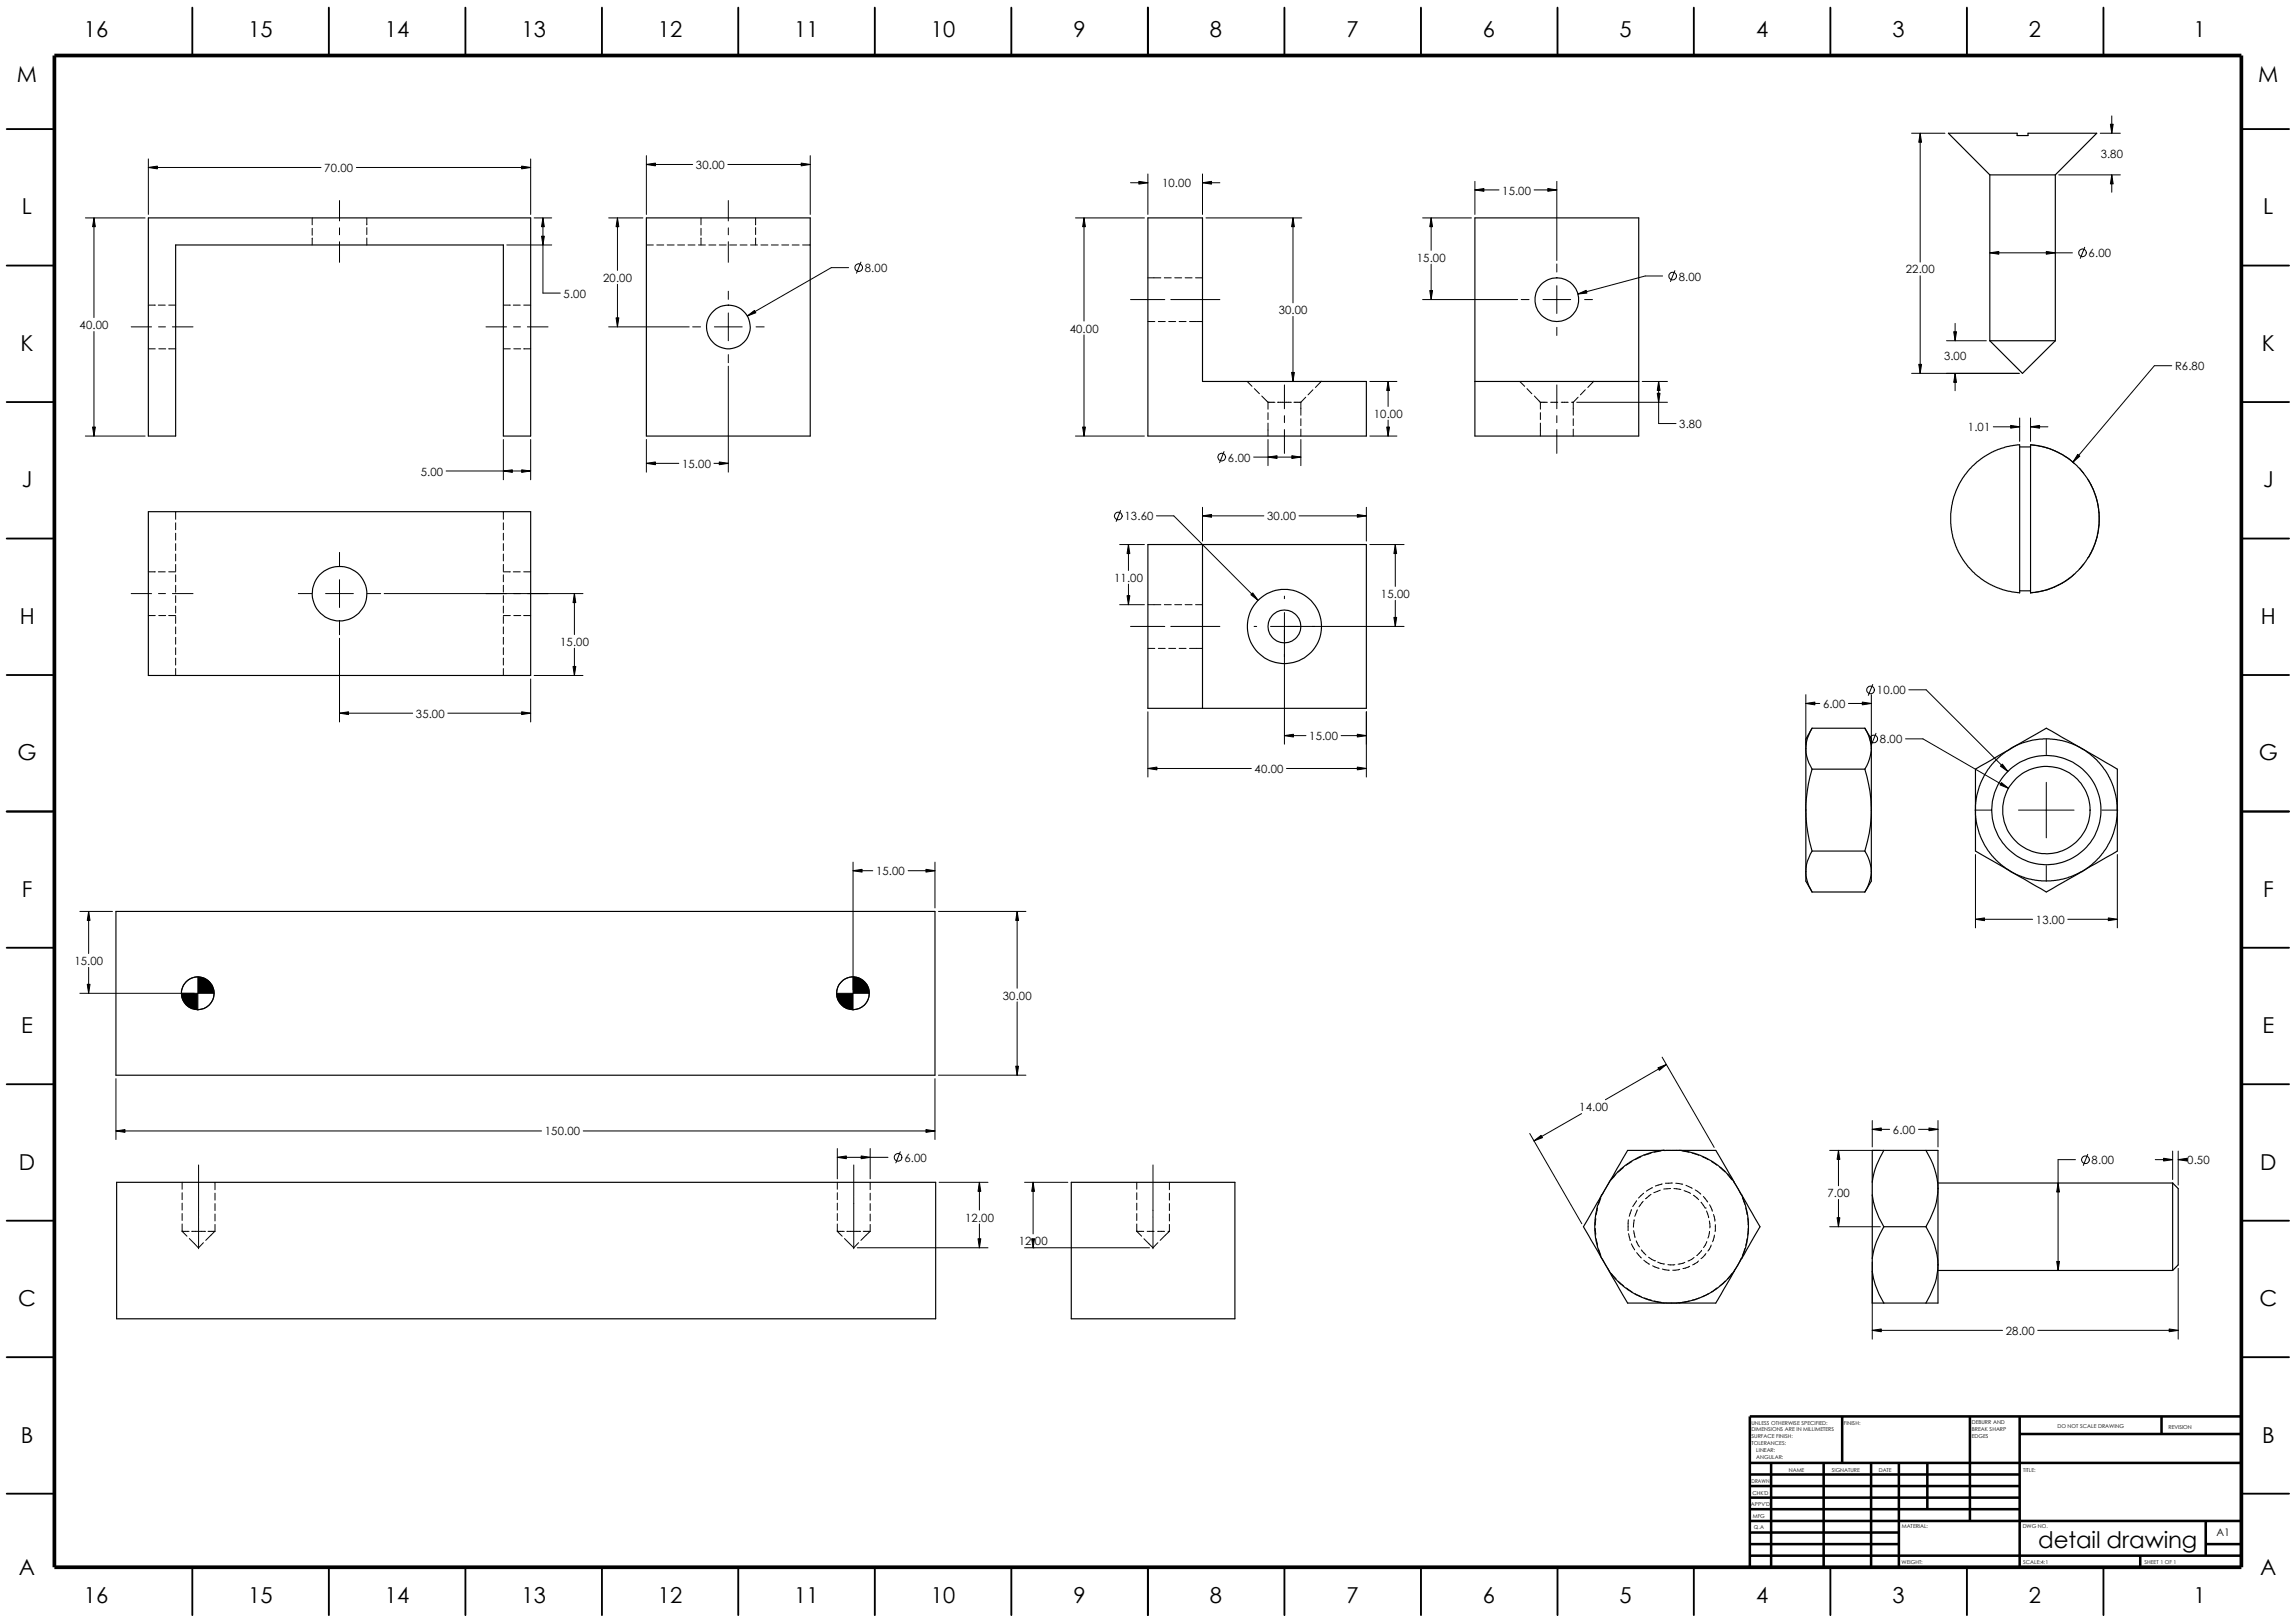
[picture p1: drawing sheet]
<svg xmlns="http://www.w3.org/2000/svg" width="420mm" height="297mm" viewBox="0 0 420 297" stroke-linecap="round" stroke-linejoin="round" font-family="sans-serif">
<defs><g id="words">
<text font-size="4.2" x="372.8" y="283.3">detail drawing</text>
<g font-size="4">
<text x="15.3" y="6.7">16</text>
<text x="45.4" y="6.7">15</text>
<text x="70.4" y="6.7">14</text>
<text x="95.4" y="6.7">13</text>
<text x="120.3" y="6.7">12</text>
<text x="145.3" y="6.7">11</text>
<text x="170.3" y="6.7">10</text>
<text x="196.4" y="6.7">9</text>
<text x="221.3" y="6.7">8</text>
<text x="246.3" y="6.7">7</text>
<text x="271.3" y="6.7">6</text>
<text x="296.2" y="6.7">5</text>
<text x="321.2" y="6.7">4</text>
<text x="346.2" y="6.7">3</text>
<text x="371.1" y="6.7">2</text>
<text x="401.2" y="6.7">1</text>
<text x="3.1" y="15">M</text>
<text x="413.1" y="15">M</text>
<text x="4" y="39.2">L</text>
<text x="414" y="39.2">L</text>
<text x="3.8" y="64.2">K</text>
<text x="413.8" y="64.2">K</text>
<text x="4" y="89.2">J</text>
<text x="414" y="89.2">J</text>
<text x="3.6" y="114.2">H</text>
<text x="413.6" y="114.2">H</text>
<text x="3.2" y="139.1">G</text>
<text x="413.2" y="139.1">G</text>
<text x="4" y="164.1">F</text>
<text x="414" y="164.1">F</text>
<text x="3.9" y="189.1">E</text>
<text x="413.9" y="189.1">E</text>
<text x="3.5" y="214">D</text>
<text x="413.5" y="214">D</text>
<text x="3.3" y="239">C</text>
<text x="413.3" y="239">C</text>
<text x="3.8" y="264">B</text>
<text x="413.8" y="264">B</text>
<text x="3.5" y="288.2">A</text>
<text x="15.3" y="293.4">16</text>
<text x="45.4" y="293.4">15</text>
<text x="70.4" y="293.4">14</text>
<text x="95.4" y="293.4">13</text>
<text x="120.3" y="293.4">12</text>
<text x="145.3" y="293.4">11</text>
<text x="170.3" y="293.4">10</text>
<text x="196.4" y="293.4">9</text>
<text x="221.3" y="293.4">8</text>
<text x="246.3" y="293.4">7</text>
<text x="271.3" y="293.4">6</text>
<text x="296.2" y="293.4">5</text>
<text x="321.2" y="293.4">4</text>
<text x="346.2" y="293.4">3</text>
<text x="371.1" y="293.4">2</text>
<text x="401.2" y="293.4">1</text>
<text x="413.5" y="288.2">A</text>
</g>
<g font-size="2.1">
<text x="384.3" y="29">3.80</text>
<text x="59.3" y="31.5">70.00</text>
<text x="127.3" y="30.9">30.00</text>
<text x="212.6" y="34.2">10.00</text>
<text x="274.8" y="35.6">15.00</text>
<text x="259.2" y="47.9">15.00</text>
<text x="382.1" y="47.1">6.00</text>
<text x="110.3" y="51.6">20.00</text>
<text x="158.2" y="49.8">8.00</text>
<text x="307.1" y="51.4">8.00</text>
<text x="348.6" y="50">22.00</text>
<text x="103.1" y="54.5">5.00</text>
<text x="233.9" y="57.5">30.00</text>
<text x="14.6" y="60.2">40.00</text>
<text x="195.7" y="60.9">40.00</text>
<text x="355.6" y="65.9">3.00</text>
<text x="397.9" y="67.7">R6.80</text>
<text x="251.3" y="76.5">10.00</text>
<text x="307.2" y="78.4">3.80</text>
<text x="360" y="78.9">1.01</text>
<text x="77" y="87">5.00</text>
<text x="124.8" y="85.6">15.00</text>
<text x="224.6" y="84.5">6.00</text>
<text x="205.7" y="95.3">13.60</text>
<text x="231.8" y="95.3">30.00</text>
<text x="203.8" y="106.5">11.00</text>
<text x="252.6" y="109.4">15.00</text>
<text x="102.5" y="118.2">15.00</text>
<text x="76.1" y="131.4">35.00</text>
<text x="333.5" y="129.5">6.00</text>
<text x="343.3" y="127.1">10.00</text>
<text x="239.5" y="135.5">15.00</text>
<text x="343.9" y="136">8.00</text>
<text x="229.5" y="141.4">40.00</text>
<text x="160.2" y="160.2">15.00</text>
<text x="372.4" y="169.1">13.00</text>
<text x="13.6" y="176.6">15.00</text>
<text x="183.4" y="182.9">30.00</text>
<text x="288.9" y="203.4">14.00</text>
<text x="99.7" y="207.8">150.00</text>
<text x="346.3" y="207.5">6.00</text>
<text x="165.4" y="212.6">6.00</text>
<text x="382.6" y="213.1">8.00</text>
<text x="400.1" y="213.1">0.50</text>
<text x="334.3" y="219.1">7.00</text>
<text x="176.5" y="223.6">12.00</text>
<text x="186.4" y="227.9">12.00</text>
<text x="366.9" y="244.3">28.00</text>
</g>
<text font-size="1.9" x="405.4" y="281.1">A1</text>
<g font-size="1">
<text x="320.4" y="260.7">UNLESS OTHERWISE SPECIFIED:</text>
<text x="320.4" y="261.9">DIMENSIONS ARE IN MILLIMETERS</text>
<text x="320.4" y="263.2">SURFACE FINISH:</text>
<text x="337.3" y="260.7">FINISH:</text>
<text x="360.7" y="263.1">EDGES</text>
<text x="360.7" y="260.6">DEBURR AND</text>
<text x="360.7" y="261.9">BREAK SHARP</text>
<text x="376.3" y="261.4">DO NOT SCALE DRAWING</text>
<text x="396.7" y="261.5">REVISION</text>
<text x="320.4" y="264.4">TOLERANCES:</text>
<text x="321.3" y="265.7">LINEAR:</text>
<text x="321.3" y="266.9">ANGULAR:</text>
<text x="327.2" y="269.4">NAME</text>
<text x="335.1" y="269.4">SIGNATURE</text>
<text x="343.7" y="269.4">DATE</text>
<text x="370.1" y="269.4">TITLE:</text>
<text x="320.3" y="275.6">APPV'D</text>
<text x="320.4" y="271.5">DRAWN</text>
<text x="320.5" y="273.6">CHK'D</text>
<text x="320.6" y="277.7">MFG</text>
<text x="320.8" y="279.9">Q.A</text>
<text x="347.9" y="279.6">MATERIAL:</text>
<text x="370" y="279.6">DWG NO.</text>
<text x="347.9" y="286.1">WEIGHT:</text>
<text x="370.1" y="286.2">SCALE:4:1</text>
<text x="392.3" y="286.2">SHEET 1 OF 1</text>
</g>
</g></defs>
<g fill="none" stroke="#000" stroke-width=".34">
<path d="M35.2 1.4v8.8M60.2 1.4v8.8M85.1 1.4v8.8M110.1 1.4v8.8M135 1.4v8.8M160 1.4v8.8M185 1.4v8.8M210 1.4v8.8M234.9 1.4v8.8M259.9 1.4v8.8M284.9 1.4v8.8M309.8 1.4v8.8"/>
<path d="M334.8 1.4v8.8M359.8 1.4v8.8M384.8 1.4v8.8M1.2 23.6h8.7M410 23.6h8.7M1.2 48.6h8.7M410 48.6h8.7M1.2 73.6h8.7M410 73.6h8.7M1.2 98.6h8.7M410 98.6h8.7M1.2 123.5h8.7"/>
<path d="M410 123.5h8.7M1.2 148.5h8.7M410 148.5h8.7M1.2 173.4h8.7M410 173.4h8.7M1.2 198.4h8.7M410 198.4h8.7M1.2 223.4h8.7M410 223.4h8.7M1.2 248.4h8.7M410 248.4h8.7M1.2 273.3h8.7"/>
<path d="M410 273.3h8.7M35.2 286.8v8.8M60.2 286.8v8.8M85.1 286.8v8.8M110.1 286.8v8.8M135 286.8v8.8M160 286.8v8.8M185 286.8v8.8M210 286.8v8.8M234.9 286.8v8.8M259.9 286.8v8.8M284.9 286.8v8.8"/>
<path d="M309.8 286.8v8.8M334.8 286.8v8.8M359.8 286.8v8.8M384.8 286.8v8.8"/>
</g>
<g fill="none" stroke="#000" stroke-width=".47">
<path d="M337 259.2v8.5M360.3 259.2v19.1M369.4 259.2v27.6M395.4 259.2v3.2M410 259.2h-89.9v27.6M320.1 267.7h89.9M320.1 276.2h49.3M320.1 274.1h49.3M320.1 271.9h49.3M320.1 269.8h49.3M320.1 278.3h89.9M324 267.7v19.1"/>
<path d="M333.6 267.7v19.1M342.3 267.7v19.1M347.3 267.7v19.1M352.6 267.7v8.5M369.4 262.4h40.6M403.5 278.3v6.4M320.1 284.7h89.9M320.1 282.6h27.2M320.1 280.5h27.2M391.5 284.7v2.1M403.5 282.6h6.5"/>
</g>
<path d="M9.9 10.2h400.1v276.6h-400.1z" fill="none" stroke="#000" stroke-width=".68" stroke-linecap="butt"/>
<g fill="none" stroke="#000" stroke-width=".18">
<path d="M15.6 39.9h10.9M17.2 39.9v18.2M27.1 30.6h31.6M27.1 29.1v10.1M57.1 39.9v1.2M62.1 36.7v3.7M65.2 30.6h31.9M67.1 39.9v1.2M97.1 29.1v10.1M97.7 39.9h3.2M99.3 39.9v13.7h3.2M111.3 39.9h6.3"/>
<path d="M112.9 39.9v9.6M118.2 28.5v10.7M118.2 30.1h8.5M128.2 39.9v1.2M133.1 30.1h15.1M133.2 36.7v3.7M138.2 39.9v1.2M148.2 28.5v10.7M196.7 39.9h12.6M198.3 39.9v18.9M206.8 33.4h3.2M210 31.8v7.4"/>
<path d="M220 33.4h3.1M220 31.8v7.4M220.6 39.9h17.5M236.5 39.9v15.5M260.2 39.9h9M261.8 39.9v5.9M269.8 33.2v6M269.8 34.8h4.4M280.6 34.8h4.2M284.8 33.2v14.5M349.7 24.4h6.1M351.2 24.4v23.6"/>
<path d="M376.6 32h11.3M384.2 24.4h3.7M386.3 21.2v3.2M386.3 32v3.2M24 59.8h3.7M27.1 55.8h1.3M29 55.8h1.2M29 59.8h1.3M30.9 55.8h1.2M31.5 59.8h3.8M57.1 41.8v1.3M57.1 43.6v1.2"/>
<path d="M62.1 41.7v1.3M62.1 44.2v3.8M67.1 41.7v1.2M67.1 43.6v1.2M88.9 59.8h3.8M92.1 55.8h1.2M92.7 44.8h8.2M93.9 55.8h1.3M93.9 59.8h1.3M95.8 55.8h1.3M96.5 59.8h3.7M111.3 59.8h14.8"/>
<path d="M112.9 52v7.8M118.2 44.8h1.3M120.1 44.8h1.3M122 44.8h1.3M124 44.8h1.2M125.9 44.8h1.2M126.7 59.8h1.4M127.8 44.8h1.2M128.2 41.8v1.3M128.2 43.6v1.2M129.7 44.8h1.2M130.7 59.8h5.1"/>
<path d="M131.6 44.8h1.2M133.2 41.7v1.3M133.2 44.2v3.8M133.2 53.3v1.5M133.2 57.3v5.1M133.5 44.8h1.2M135.4 44.8h1.3M137.3 44.8h1.3M138.2 41.7v1.2M138.2 43.6v1.2M138.3 59.8h1.5M139.2 44.8h1.3"/>
<path d="M141.1 44.8h1.3M143 44.8h1.3M144.9 44.8h1.3M146.8 44.8h1.4M155.2 49h-3.1l-15.4 8.8M157.5 48l-.8 2M206.8 54.8h6.3M210 50.8h2.3M210 58.8h1.2M211.9 58.8h1.2M213 50.8h1.2M213.8 58.8h1.3"/>
<path d="M214.2 54.8h8.9M214.9 50.8h1.3M215.7 58.8h1.3M216.8 50.8h1.3M217.6 58.8h2.4M218.7 50.8h1.3M236.5 57.9v11.9M260.2 54.8h17.4M261.8 48.3v6.5M278.3 54.8h1.4M282.2 54.8h5.1M284.8 48.3v1.5"/>
<path d="M284.8 52.3v5.1M284.8 59.9v1.5M289.9 54.8h1.4M304.1 50.5h-3.2l-12.3 3.3M306.4 49.5l-.8 2M351.2 50.5v17.8M357.6 59.2v3.2M364 46.3h15.1M381.3 45.3l-.8 2M15.6 79.8h10.9M17.2 60.7v19.1M27.1 63.8h1.3"/>
<path d="M29 63.8h1.3M30.9 63.8h1.2M92.1 63.8h1.2M94 63.8h1.2M95.8 63.8h1.3M133.2 64.9v1.5M133.2 67v19.4M196.7 79.8h12.6M198.3 61.3v18.5M228.1 69.8l.9 .9M229.4 71.1l1 1M230.8 72.5l1.1 1.1"/>
<path d="M231.9 75.5v1.3M231.9 77.4v2.4M233.2 73.6h-1.3v1.3M233.7 73.6h2.5M234.9 70.4v4.4M234.9 76.1v1.2M234.9 78.6v4.4M236.7 73.6h1.3M238 73.6v2.4M238 76.6v1.3M238 78.5v1.3M238.8 72.7l-.8 .9"/>
<path d="M240.2 71.3l-.9 1M241.7 69.8l-1.1 1.1M250.6 79.8h4.9M250.6 69.8h4.9M253.9 69.8v4.6M253.9 76.9v2.9M278 69.8l.9 .9M279.3 71.1l.9 1M280.7 72.5l1 1.1M281.8 75.5v1.3M281.8 77.4v2.4M283 73.6h-1.2v1.3"/>
<path d="M283.7 73.6h1.2M284.8 70.4v4.4M284.8 76.1v1.2M284.8 78.6v4.4M285.6 73.6h1.3M287.5 73.6h.3M287.8 73.6v2.4M287.8 76.6v1.3M287.8 78.5v1.3M288.4 73.6h16.6M288.7 72.7l-.9 .9M290 71.3l-.9 1"/>
<path d="M291.5 69.8l-1.1 1.1M300.4 69.8h4.6M303.4 69.8v7.7h3.2M349.7 68.3h19.7M356.1 62.4h7.2M357.6 68.3v3.2M364.6 78.1h4.8M369.4 76.5v4.3M371.4 76.5v4.3M371.4 78.1h3.2M397.3 66.9h-3.2l-14.9 17.7M32.1 93.6v1.4"/>
<path d="M32.1 95.7v1.2M32.1 97.6v1.2M32.1 99.5v1.3M81.6 86.2h15.5M92.1 80.4v7.4M92.1 93.6v1.4M92.1 95.7v1.2M92.1 97.6v1.2M92.1 99.5v1.3M97.1 80.4v7.4M118.2 84.8h6M118.2 80.4v6"/>
<path d="M130.6 84.8h2.6M204.8 99.7h4.5M205 93.4l-.8 2M206.4 99.7v4.7M211.5 94.4h3.2l15.4 15.5M220 92.8v6.2M220 94.4h11.2M223.9 82.6l-.8 2.1M229.3 83.7h8.7M231.9 80.4v4.8M237.6 94.4h12.3M238 80.4v4.8"/>
<path d="M249.9 92.8v6.2M250.6 99.7h6.2M255.2 99.7v7.6M371.4 81.4a13.1 13.1 0 0 1 8 3.4M380.4 85.7l.8 1M381.9 87.7a13.3 13.3 0 0 1 0 14.5M24 108.6h3.7M27.1 104.6h1.3M27.1 112.6h1.3M29 104.6h1.2M29 108.6h1.3M29 112.6h1.3"/>
<path d="M30.9 104.6h1.2M30.9 112.6h1.2M31.5 108.6h3.8M32.1 101.4v1.3M32.1 103.3v1.3M32.1 105.2v1.3M32.1 107.1v1.3M32.1 109v1.3M32.1 110.9v1.3M32.1 112.8v1.3M32.1 114.7v1.3M32.1 116.6v1.3"/>
<path d="M32.1 118.5v1.3M54.6 108.6h2.4M59.6 108.6h5M62.1 101.1v2.4M62.1 106.1v5.1M62.1 113.7v2.5M62.1 116.8v15.3M67.2 108.6h2.4M70.3 108.6h36.3M92.1 101.4v1.3M92.1 103.3v1.3M92.1 105.2v1.3"/>
<path d="M92.1 107.1v1.3M92.1 109v1.3M92.1 110.9v1.3M92.1 112.8v1.3M92.1 114.7v1.3M92.1 116.6v1.3M92.1 118.5v1.3M92.1 104.6h1.2M92.1 112.6h1.2M93.9 104.6h1.3M94 112.6h1.2M95.8 104.6h1.3"/>
<path d="M95.8 112.6h1.3M105.1 108.6v7.5M105.1 118.6v5M204.8 110.7h4.5M206.4 106.9v3.8M206.8 114.6h6.3M210 110.7h2.3M210 118.7h1.2M211.9 118.7h1.2M213 110.7h1.2M213.8 118.7h1.3M214.2 114.6h8.9"/>
<path d="M214.9 110.7h1.3M215.7 118.7h1.3M216.8 110.7h1.3M217.6 118.7h2.4M218.7 110.7h1.3M229.4 114.6h.5M232.4 114.6h24.4M234.9 109.1v.5M234.9 112.1v24.1M255.2 109.9v4.7M379.4 105a12.9 12.9 0 0 1-8 3.5M381.2 103.2l-.8 1"/>
<path d="M32.1 120.4v1.3M32.1 122.3v1.3M62.1 130.5h13.4M81.9 130.5h15.2M92.1 120.4v1.3M92.1 122.3v1.3M97.1 124.2v7.9M97.7 123.6h8.9M210 130.3v11.9M234.9 134.6h4M245.3 134.6h4.6M249.9 130.3v11.9"/>
<path d="M330.3 127.1v9.3M330.3 128.7h2.6M338.1 128.7h4.2M342.3 127.1v9.3M342.6 125.3l-.8 2M343.2 134.2l-.9 2M348.6 135.2h3.1l15.7 9.1M349.2 126.2h3.1l15 15M374.3 135.2v2.9M156 157.8v23.3M156 159.3h3.6M166.1 159.3h4.9"/>
<path d="M171 157.8v8.4M210 140.6h18.9M235.3 140.6h14.6M361.3 148.3h2.9M361.4 156.4v13.4M369.2 148.3h10.2M374.3 143.2v10.1M374.3 158.4v2.9M384.5 148.3h2.9M387.3 156.4v13.4M14.6 166.8h6M16.2 166.8v7.7"/>
<path d="M16.2 177v4.8M36.2 178.8a2.96 2.96 0 0 0-3 3M156 178.8a3 3 0 0 0-3 3M171.7 166.8h16M186.1 166.8v14M361.4 168.2h10.4M378.2 168.2h9.1M14.6 181.8h21M21.2 197.4v11.1M39.2 181.8a2.96 2.96 0 0 1-3 3M159 181.8a2.96 2.96 0 0 1-3 3M171 197.4v11.1"/>
<path d="M171.7 196.8h16M186.1 183.3v13.5M304 193.5l9.6 16.5M304.8 194.8l-11.1 6.5M21.2 207h77.9M33.3 216.4v1.2M33.3 218.3v1.2M36.3 213.2v9.5M39.3 216.4v1.3M39.3 218.4v1.2M106.7 207h64.3M153.2 210.2v5.5"/>
<path d="M153.2 216.4v1.2M153.2 218.3v1.2M153.2 211.8h9.2M156.2 213.2v5.7M156.2 219v9.5M159.2 210.2v5.5M159.2 216.4v1.3M159.2 218.4v1.2M164.7 210.8l-.8 2M171.8 216.4h8.9M179.2 216.4v5M187.4 216.4h7.9"/>
<path d="M189 216.4v9.4M207.9 216.4v1.2M207.9 218.3v1.2M210.9 213.2v9.5M213.9 216.4v1.3M213.9 218.4v1.2M279.8 207.4l9.5 16.5M289.3 203.8l-8.7 5M292.8 219.2l-.4 1.2M293.7 217.6l-.6 1.1M294.3 216.4l-.6 1.1M295.6 214.9l-.9 1"/>
<path d="M297 213.7l-1 .8M298.5 212.5l-1.1 .7M299.3 219.8l-.6 1M300.2 211.7l-1.2 .5M300.6 219.8l-.8 1.1M300.7 218.4l-1 .8M302 211l-1.2 .4M302 218.6l-1 .8M302.3 217.3l-1.1 .7M303.7 217.8l-1.2 .5M303.8 210.6l-1.2 .3M304 216.7l-1.2 .3"/>
<path d="M305.6 217.5l-1.3 .1M305.7 210.5l-1.2 .1M305.8 210.5h1.2M305.9 216.5h-1.3M306.2 217.5l1.3 .2M306.5 216.5l1.3 .2M307.7 210.6l1.2 .3M308.1 217.9l1.1 .5M308.4 216.9l1.1 .6M309.5 211l1.3 .4M309.8 218.7l.9 .8M310.1 217.8l1 .7"/>
<path d="M311.4 211.7l1.1 .5M311.6 218.9l.8 1.1M313.1 212.5l1 .7M314.6 213.6l1 .9M316 214.9l.8 1M317.2 216.4l.7 1.1M317.9 217.5l.6 1.1M318.7 219.2l.5 1.2M334.7 210.5h9.3M336.3 210.5v6.5M336.3 219.5v5M342.5 206.7h3.2"/>
<path d="M342.5 205.1v4.8M350.9 206.7h3.6M354.5 205.1v4.8M379.6 212.2h-3.1v20.3M381.9 211.2l-.8 2.1M394.3 212.2h3.1M397.4 210.7v5.2M398.4 212.2h1.1M398.4 210.7v6.2M33.3 225.3h1.3M33.3 225.3l.9 .9M33.3 220.2v1.2"/>
<path d="M33.3 222.1v1.3M33.3 224v1.3M34.6 226.7l1.7 1.6M35.1 225.3h2.5M36.3 222.8v5.7M37.2 227.4l-.9 .9M39.3 225.3l-1.7 1.7M39.3 224.1v1.2h-1.2M39.3 220.3v1.2M39.3 222.2v1.2M153.2 225.3h1.2M153.2 220.2v1.2"/>
<path d="M153.2 222.1v1.3M153.2 224v1.3M153.2 225.3l.9 .9M154.5 226.7l1.7 1.6 .9-.9M154.9 225.3h2.5M156.8 228.3h23.9M157.9 225.3h1.3M159.2 220.3v1.2M159.2 222.2v1.2M159.2 224.1v1.2M159.2 225.3l-1.7 1.7M179.2 224v4.3"/>
<path d="M187.4 228.3h22.9M189 228.3h.1M207.9 225.3h1.3M207.9 225.3l.9 .9M207.9 220.2v1.2M207.9 222.1v1.3M207.9 224v1.3M209.3 226.7l1.6 1.6 .9-.9M209.8 225.3h1.3M210.9 222.8v5.7M211.8 225.3h1.2M213.7 225.3h.2"/>
<path d="M213.9 225.3l-1.7 1.7M213.9 220.3v1.2M213.9 222.2v1.2M213.9 224.1v1.2M291.8 224.8l.1 1.3M291.9 222.9l-.1 1.3M292 226.7l.2 1.3M292.2 221l-.2 1.3M292.4 228.6l.4 1.1M293.1 230.3l1.3 2.3M294.8 233.1l.8 .9M296 234.5l1 .8"/>
<path d="M297.5 235.7l1 .7M297.9 223.2l-.1 2M297.9 225.8l.3 1.2M298.4 221.4l-.4 1.2M298.4 227.6l.6 1.1M298.8 225.2l.3 1.3M298.9 223.2l-.1 1.4M299.1 236.8l1.1 .5M299.3 227.1l.6 1.1M299.4 229.2l.8 1M299.5 221.4l-.5 1.2M300.2 228.7l.9 1"/>
<path d="M300.7 230.6l1 .8M300.8 237.5l1.2 .4M301.6 230.1l1 .6M302.3 231.6l1.2 .5M302.6 230.7h.1M302.6 238.1l1.3 .2M303.2 231l1.3 .3M304.1 232.2l1.3 .3M305.1 231.4h1.3M307.1 238.4h-2.6M307.3 232.3l-1.3 .2M308.2 231l-1.2 .4"/>
<path d="M309 238.1l-1.3 .2M309.1 231.7l-1.3 .5M309.9 230.1l-1.1 .7M310.7 230.8l-1.1 .7M310.8 237.5l-1.2 .4M311.1 220l.8 1.1M311.2 228.8l-.8 .9M311.9 221.1h.1M312 229.4l-.9 .9M312.2 221.6l.3 1.2M312.2 227.2l-.6 1.1M312.5 236.7l-1.1 .6"/>
<path d="M312.7 223.4l.1 1.3M312.7 220.5l.5 1.2M312.7 225.3l-.3 1.3M313 227.8l-.6 1.1M313.4 222.2l.3 1.3M313.6 226l-.3 1.2M313.8 224.1l-.1 1.3M314.1 235.7l-1 .7M315.6 234.4l-1 .9M316.8 233l-.8 1M317.9 231.5l-.7 1M318.5 230.3l-.6 1.1"/>
<path d="M319.2 228.5l-.5 1.2M319.3 221l.3 1.2M319.6 226.7l-.3 1.2M319.7 222.9l.1 1.3M319.8 224.8l-.1 1.3M334.7 224.5h9.3M342.5 230.9v14.2M398.4 232.1v13M342.5 243.5h23.8M372.7 243.5h25.7"/>
<circle cx="157.1" cy="49" r=".7"/>
<circle cx="306" cy="50.5" r=".7"/>
<circle cx="380.9" cy="46.3" r=".7"/>
<circle cx="204.6" cy="94.4" r=".71"/>
<circle cx="223.5" cy="83.7" r=".71"/>
<circle cx="342.2" cy="126.2" r=".7"/>
<circle cx="342.8" cy="135.2" r=".7"/>
<circle cx="164.3" cy="211.8" r=".7"/>
<circle cx="381.5" cy="212.2" r=".71"/>
</g>
<g fill="none" stroke="#000" stroke-width=".21">
<path d="M27.1 39.9h70v39.9h-5v-35h-60v35h-5zM118.2 39.9h30v39.9h-30zM210 39.9h10v29.9h29.9v10h-39.9zM269.8 39.9h30v39.9h-30zM364 32h12M364 32l-7.6-7.6h12.6v.4h.2h1.8v-.4h12.5l-7.5 7.6M364 32v30.4M376 32v30.4M269.8 69.8h30M364 62.4h12M364 62.4l6 5.9 6-5.9M27.1 93.6h70v30h-70z"/>
<path d="M210 99.7h39.9v29.9h-39.9zM220 99.7v29.9M369.4 81.4l-2.7 .4-2.3 .9-2.8 1.8-1.3 1.3-1.7 2.3-1.2 2.7-.6 3.1v1.9l.4 2.3 .8 2.4 1.2 2.1 1.5 1.8 1.6 1.5 1.9 1.1 2.1 .9 3.1 .6v-27.1M369.4 81.8h2M371.4 81.4l2.5 .4 2.5 .9 1.8 1.1 2.3 2 1.5 2 .9 1.8 .8 2.5 .3 1.8v2.1l-.2 1.3-.6 2.2-1.1 2.4-1.5 2-1.8 1.8-2.2 1.3-2.1 .9-3.1 .6zM369.4 108.1h2M330.3 137l.1 .8 .3 1.2 .8 1.8M330.3 137v11.3M331.5 133.3l-.6 1.2a5.6 5.6 0 0 0-.6 2.5M331.5 133.3l-1.2 2v1.7M331.5 133.3h9.6M341.1 133.3l.9 1.8 .3 1.9"/>
<path d="M341.1 133.3l1.2 2v1.7M342.3 137v11.3M342.3 137l-.4 2-.8 1.8M367.8 136.9l2.1-.9 2-.6 3-.2 2.2 .3 1.2 .3 2.5 1.2M367.8 137l-6.4 3.8v7.5M367.8 137l6.5-3.7 6.5 3.7M367.8 137l-2.3 1.7-1.1 1.2-1.3 1.8-1 2.1-.4 1.6-.3 1.4v1.5M380.8 137l1.5 1 1.2 1 1.1 1.3 1 1.5 .9 2 .5 1.6 .3 2.9M380.8 137l6.5 3.8v7.5M330.3 148.3v11.2M330.3 148.3a27.2 27.2 0 0 0 1.2 7.4M330.3 159.5l.1 .9 .3 1.1 .8 1.7"/>
<path d="M330.3 159.5v1.7l1.2 2M331.5 155.7l-.6 1.3a5.6 5.6 0 0 0-.6 2.5M331.5 140.8a26.9 26.9 0 0 0-1.2 7.5M331.5 140.8h9.6M331.5 155.7h9.6M341.1 155.7l.9 1.9 .3 1.9M341.1 140.8l.4 1.3a24.5 24.5 0 0 1 .8 6.2M342.3 148.3a25 25 0 0 1-1.2 7.4M342.3 148.3v11.2M342.3 159.5l-.4 2-.8 1.7M342.3 159.5v1.7l-1.2 2M361.4 148.3v7.4l6.4 3.8"/>
<path d="M361.4 148.3v1.3l.3 1.5 .4 1.5 1 2.2 1.3 1.8 1.1 1.1 2.3 1.8M380.8 159.5l-2.5 1.1-1.7 .4-1.4 .2h-2.3l-1.7-.3-1.8-.6-1.6-.8M380.8 159.5l-6.5 3.7-6.5-3.7M387.3 148.3v7.4l-6.5 3.8M387.3 148.3l-.2 2.4-.6 2-1 2.1-1.6 2.2-1.4 1.3-1.7 1.2M21.2 166.8h149.8v30h-149.8zM331.5 163.2h9.6M21.3 216.4h149.9v24.9h-149.9zM196 216.4h29.9v24.9h-29.9zM292.9 218.7l-.7 1.9-.3 1.6-.2 3.1 .2 1.7 .4 1.3 .7 2M294.4 216.3l-4.8 8.2 3.4 5.8M304.4 210.5l-1.4 .2-2.3 .7-2.5 1.2-2.2 1.7-1.6 2"/>
<path d="M307.2 210.5h-9.5l-3.3 5.8M307.2 210.5h6.7l4.7 8.2M307.2 210.5l1.2 .2 1.6 .4 3 1.3 2.3 1.8 1.9 2.1M318.6 218.7l.6 1.6 .4 1.7 .2 1.6v1.6l-.2 2-1 3.1M318.6 218.7l3.3 5.8-3.3 5.8M342.5 218.7a14.3 14.3 0 0 0 2.1 5.8M342.5 216.3v2.4M342.5 218.7v11.6M344.6 210.5a14.2 14.2 0 0 0-2.1 5.8M344.6 210.5h-2.1v5.8M344.6 210.5h7.7M352.3 210.5a14 14 0 0 1 2.2 7"/>
<path d="M352.3 210.5h2.2v7M354.5 216.5h42.9M354.5 217.5v14M354.5 217.5l-.2 1.7a12.8 12.8 0 0 1-2 5.3M397.4 216.5v16M397.4 216.5l1 1v14l-1 1M293 230.3l4.7 8.2h6.7M294.4 232.6l.6 .9 1.5 1.5 1.9 1.4 2.6 1.3 2 .6 1.4 .2M317.2 232.7l-3.3 5.8h-9.5M317.2 232.7l-2.1 2.3-2.3 1.6-2.7 1.2-3 .6M318.6 230.3l-1.4 2.4M342.5 232.7a14.3 14.3 0 0 0 2.1 5.8"/>
<path d="M342.5 230.3v2.4M342.5 232.7v5.8h2.1M344.6 224.5a14.8 14.8 0 0 0-2.1 5.8M344.6 238.5h7.7M344.6 224.5h7.7M352.3 224.5a14 14 0 0 1 2.2 7M354.5 232.5h42.9M354.5 231.5v7h-2.2M354.5 231.5l-.2 1.7a12.8 12.8 0 0 1-2 5.3"/>
<circle cx="133.2" cy="59.8" r="4"/>
<circle cx="284.8" cy="54.9" r="4"/>
<circle cx="62.1" cy="108.6" r="5"/>
<circle cx="234.9" cy="114.7" r="6.8"/>
<circle cx="235" cy="114.6" r="3"/>
<circle cx="374.3" cy="148.3" r="10"/>
<circle cx="374.3" cy="148.2" r="8"/>
<circle cx="36.2" cy="181.8" r="3"/>
<circle cx="156" cy="181.8" r="3"/>
</g>
<g fill="#000" stroke="#000" stroke-width=".18">
<path d="M17.2 39.9l.2 1.6h-.5zM27.1 30.6l1.7-.2v.5zM95.4 30.4l1.7 .2-1.7 .3zM99.3 39.9l.3 1.6h-.5zM112.9 39.9l.3 1.6h-.5zM118.2 30.1l1.7-.3v.6zM146.6 29.8l1.6 .3-1.6 .3zM198.3 39.9l.2 1.6h-.5zM208.3 33.2l1.7 .2-1.7 .3zM220 33.4l1.6-.2v.5zM236.5 39.9l.3 1.6h-.5zM261.8 39.9l.2 1.6h-.5z"/>
<path d="M269.8 34.8l1.6-.3v.5zM283.1 34.5l1.7 .3-1.7 .2zM351.2 24.4l.3 1.6h-.5zM386.3 32l.2 1.7h-.5zM386 22.7h.5l-.2 1.7zM99.1 43.2h.5l-.3 1.6zM112.7 58.2h.5l-.3 1.6zM136.7 57.8l1.3-1 .3 .4zM261.5 53.2h.5l-.2 1.6zM288.6 53.8l1.6-.7 .1 .5zM364 46.3l1.6-.3v.5zM374.3 46l1.7 .3-1.7 .2z"/>
<path d="M16.9 78.1h.5l-.2 1.7zM198 78.1h.5l-.2 1.7zM236.3 68.2h.5l-.3 1.6zM253.7 78.1h.5l-.3 1.7zM253.9 69.8l.3 1.7h-.5zM303.1 72h.6l-.3 1.6zM303.4 69.8l.3 1.7h-.6zM351 66.7h.5l-.3 1.6zM357.6 68.3l.3 1.7h-.5zM357.4 60.7h.5l-.3 1.7zM367.8 77.9l1.6 .2-1.6 .3zM371.4 78.1l1.7-.2v.5z"/>
<path d="M92.1 86.2l1.6-.2v.4zM95.4 86l1.7 .2-1.7 .2zM118.2 84.8l1.7-.3v.5zM131.6 84.5l1.6 .3-1.6 .2zM206.4 99.7l.3 1.6h-.5zM220 94.4l1.6-.3v.6zM231.9 83.7l1.7-.3v.5zM236.3 83.4l1.7 .3-1.7 .2zM248.3 94.1l1.6 .3-1.6 .3zM255.2 99.7l.3 1.6h-.5zM380.1 83.1l.3 .4-1.2 1.1zM105.1 108.6l.2 1.7h-.5z"/>
<path d="M206.2 109h.5l-.3 1.7zM228.8 108.8l.4-.3 .9 1.4zM255 113h.5l-.3 1.6zM62.1 130.5l1.7-.2v.5zM95.4 130.3l1.7 .2-1.7 .3zM104.8 122h.5l-.2 1.6zM234.9 134.6l1.7-.2v.5zM248.3 134.4l1.6 .2-1.6 .3zM330.3 128.7l1.7-.2v.5zM340.7 128.5l1.6 .2-1.6 .3zM156 159.3l1.7-.2v.5zM169.4 159.1l1.6 .2-1.6 .3z"/>
<path d="M210 140.6l1.6-.2v.5zM248.3 140.4l1.6 .2-1.6 .3zM366.3 139.8l1 1.4-1.4-1zM366.1 143.2l1.3 1.1-1.6-.7zM16.2 166.8l.3 1.6h-.5zM186.1 166.8l.2 1.6h-.5zM361.4 168.2l1.6-.2v.5zM385.7 168l1.6 .2-1.6 .3zM16 180.1h.5l-.3 1.7zM185.8 195.1h.5l-.2 1.7zM303.3 195.4l1.5-.6-1.3 1.1zM21.2 207l1.7-.3v.5z"/>
<path d="M153.2 211.8l1.6-.3v.5zM157.5 211.5l1.7 .3-1.7 .2zM169.4 206.7l1.6 .3-1.6 .2zM179.2 216.4l.2 1.6h-.5zM189 216.4l.2 1.6h-.5zM280.6 208.8l1.3-1 .3 .4zM336.3 210.5l.2 1.7h-.5zM342.5 206.7l1.6-.3v.5zM352.8 206.4l1.7 .3-1.7 .2zM376.5 216.5l.2 1.6h-.5zM395.8 212l1.6 .2-1.6 .3zM398.4 212.2l1.7-.2v.5z"/>
<path d="M178.9 226.7h.5l-.2 1.6zM188.7 226.7h.5l-.2 1.6zM336 222.8h.5l-.2 1.7zM376.2 230.8h.5l-.2 1.7zM342.5 243.5l1.6-.3v.5zM396.8 243.2l1.6 .3-1.6 .2z"/>
<path d="M33.2 181.8h3v3a2.96 2.96 0 0 1-3-3z" fill-rule="evenodd"/>
<path d="M36.2 178.8a2.96 2.96 0 0 1 3 3h-3z" fill-rule="evenodd"/>
<path d="M153 181.8h3v3a3 3 0 0 1-3-3z" fill-rule="evenodd"/>
<path d="M156 178.8a2.96 2.96 0 0 1 3 3h-3z" fill-rule="evenodd"/>
</g>
<use href="#words"/>
</svg>
